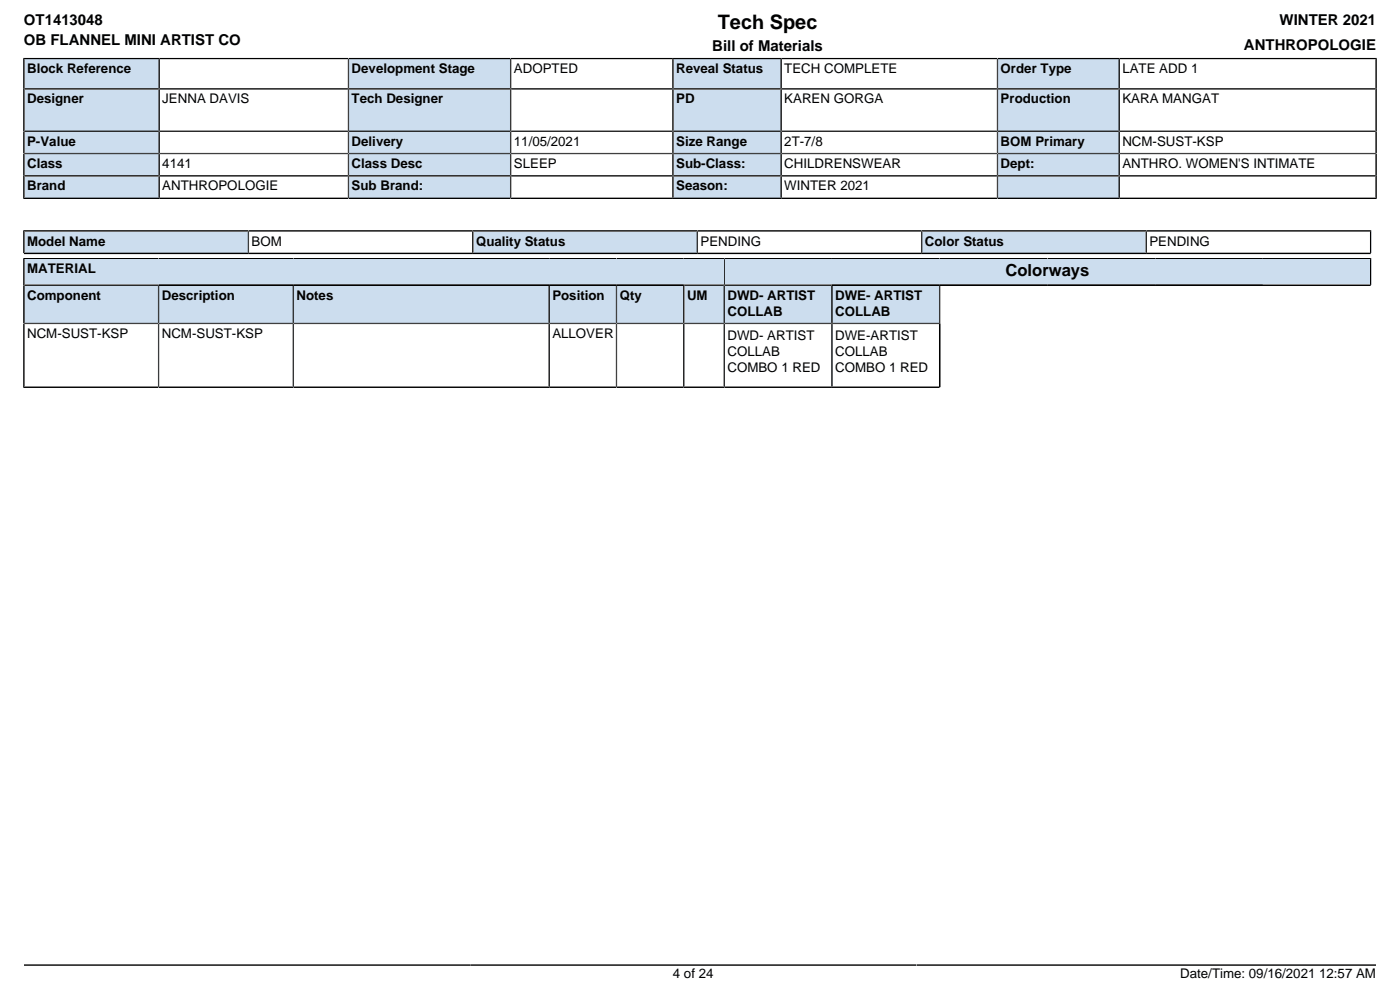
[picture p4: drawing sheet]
<svg xmlns="http://www.w3.org/2000/svg" width="297mm" height="210mm" viewBox="0 0 297 210" stroke-linecap="round" stroke-linejoin="round" font-family="sans-serif">
<defs><g id="words">
<text font-size="4.2" x="152.4" y="6.2">Tech Spec</text>
<text font-size="3.5" x="213.4" y="58.6">Colorways</text>
<g font-size="3.2">
<text x="5.1" y="5.3">OT1413048</text>
<text x="271.6" y="5.3">WINTER 2021</text>
<text x="5.1" y="9.6">OB FLANNEL MINI ARTIST CO</text>
<text x="151.2" y="10.8">Bill of Materials</text>
<text x="264.1" y="10.6">ANTHROPOLOGIE</text>
</g>
<g font-size="2.8">
<text x="5.8" y="15.5">Block Reference</text>
<text x="74.6" y="15.5">Development Stage</text>
<text x="109.1" y="15.5">ADOPTED</text>
<text x="143.5" y="15.5">Reveal Status</text>
<text x="166.5" y="15.5">TECH COMPLETE</text>
<text x="212.4" y="15.5">Order Type</text>
<text x="238.2" y="15.5">LATE ADD 1</text>
<text x="5.8" y="22">Designer</text>
<text x="34.5" y="22">JENNA DAVIS</text>
<text x="74.6" y="22">Tech Designer</text>
<text x="143.5" y="22">PD</text>
<text x="166.5" y="22">KAREN GORGA</text>
<text x="212.4" y="22">Production</text>
<text x="238.2" y="22">KARA MANGAT</text>
<text x="5.8" y="30.9">P-Value</text>
<text x="5.8" y="35.7">Class</text>
<text x="34.5" y="35.7">4141</text>
<text x="74.6" y="30.9">Delivery</text>
<text x="74.6" y="35.7">Class Desc</text>
<text x="109.1" y="30.9">11/05/2021</text>
<text x="109.1" y="35.7">SLEEP</text>
<text x="143.5" y="30.9">Size Range</text>
<text x="143.5" y="35.7">Sub-Class:</text>
<text x="166.5" y="30.9">2T-7/8</text>
<text x="166.5" y="35.7">CHILDRENSWEAR</text>
<text x="212.4" y="30.9">BOM Primary</text>
<text x="212.4" y="35.7">Dept:</text>
<text x="238.2" y="30.9">NCM-SUST-KSP</text>
<text x="238.2" y="35.7">ANTHRO. WOMEN'S INTIMATE</text>
<text x="5.8" y="40.4">Brand</text>
<text x="34.5" y="40.4">ANTHROPOLOGIE</text>
<text x="74.6" y="40.4">Sub Brand:</text>
<text x="143.5" y="40.4">Season:</text>
<text x="166.5" y="40.4">WINTER 2021</text>
<text x="5.8" y="52.1">Model Name</text>
<text x="53.4" y="52.1">BOM</text>
<text x="101" y="52.1">Quality Status</text>
<text x="148.7" y="52.1">PENDING</text>
<text x="196.3" y="52.1">Color Status</text>
<text x="244" y="52.1">PENDING</text>
<text x="5.8" y="58">MATERIAL</text>
<text x="5.8" y="63.6">Component</text>
<text x="34.3" y="63.6">Description</text>
<text x="62.9" y="63.6">Notes</text>
<text x="117.2" y="63.6">Position</text>
<text x="131.5" y="63.6">Qty</text>
<text x="145.8" y="63.6">UM</text>
<text x="154.4" y="63.6">DWD- ARTIST</text>
<text x="177.3" y="63.6">DWE- ARTIST</text>
<text x="5.8" y="71.7">NCM-SUST-KSP</text>
<text x="34.3" y="71.7">NCM-SUST-KSP</text>
<text x="117.2" y="71.7">ALLOVER</text>
<text x="154.4" y="67">COLLAB</text>
<text x="177.3" y="67">COLLAB</text>
<text x="154.4" y="72.2">DWD- ARTIST</text>
<text x="154.4" y="75.6">COLLAB</text>
<text x="177.3" y="72.2">DWE-ARTIST</text>
<text x="177.3" y="75.6">COLLAB</text>
<text x="154.4" y="79">COMBO 1 RED</text>
<text x="177.3" y="79">COMBO 1 RED</text>
<text x="142.8" y="207.6">4 of 24</text>
<text x="250.5" y="207.6">Date/Time: 09/16/2021 12:57 AM</text>
</g>
</g></defs>
<path d="M5.3 12.6h28.3v6.1h-28.3z" fill="#cde"/>
<path d="M5.1 12.3v6.6h68.9v-6.5h-69.1M33.8 12.4v6.5" fill="none" stroke="#000" stroke-width=".35"/>
<path d="M74.1 12.6h34.1v6.1h-34.1z" fill="#cde"/>
<path d="M74 12.4h68.8v6.5h-68.8zM108.4 12.4v6.5" fill="none" stroke="#000" stroke-width=".35"/>
<path d="M143 12.6h22.6v6.1h-22.6z" fill="#cde"/>
<path d="M142.8 12.4h68.9v6.5h-68.9zM165.8 12.4v6.5" fill="none" stroke="#000" stroke-width=".35"/>
<path d="M211.9 12.6h25.5v6.1h-25.5z" fill="#cde"/>
<path d="M237.6 12.4v6.5M292.1 12.3v6.6h-80.4v-6.5h80.6" fill="none" stroke="#000" stroke-width=".35"/>
<path d="M5.3 19h28.3v8.7h-28.3z" fill="#cde"/>
<path d="M5.1 18.9h68.9v8.9h-68.9zM33.8 18.9v8.9" fill="none" stroke="#000" stroke-width=".35"/>
<path d="M74.1 19h34.1v8.7h-34.1z" fill="#cde"/>
<path d="M74 18.9h68.8v8.9h-68.8zM108.4 18.9v8.9" fill="none" stroke="#000" stroke-width=".35"/>
<path d="M143 19h22.6v8.7h-22.6z" fill="#cde"/>
<path d="M142.8 18.9h68.9v8.9h-68.9zM165.8 18.9v8.9" fill="none" stroke="#000" stroke-width=".35"/>
<path d="M211.9 19h25.5v8.7h-25.5z" fill="#cde"/>
<path d="M211.7 18.9h80.4v8.9h-80.4zM237.6 18.9v8.9" fill="none" stroke="#000" stroke-width=".35"/>
<path d="M5.3 28h28.3v4.4h-28.3z" fill="#cde"/>
<path d="M5.1 27.8h68.9v4.8h-68.9zM33.8 27.8v4.8" fill="none" stroke="#000" stroke-width=".35"/>
<path d="M74.1 28h34.1v4.4h-34.1z" fill="#cde"/>
<path d="M74 27.8h68.8v4.8h-68.8zM108.4 27.8v4.8" fill="none" stroke="#000" stroke-width=".35"/>
<path d="M143 28h22.6v4.4h-22.6z" fill="#cde"/>
<path d="M142.8 27.8h68.9v4.8h-68.9zM165.8 27.8v4.8" fill="none" stroke="#000" stroke-width=".35"/>
<path d="M211.9 28h25.5v4.4h-25.5z" fill="#cde"/>
<path d="M211.7 27.8h80.4v4.8h-80.4zM237.6 27.8v4.8" fill="none" stroke="#000" stroke-width=".35"/>
<path d="M5.3 32.8h28.3v4.3h-28.3z" fill="#cde"/>
<path d="M5.1 32.6h68.9v4.7h-68.9zM33.8 32.6v4.7" fill="none" stroke="#000" stroke-width=".35"/>
<path d="M74.1 32.8h34.1v4.3h-34.1z" fill="#cde"/>
<path d="M74 32.6h68.8v4.7h-68.8zM108.4 32.6v4.7" fill="none" stroke="#000" stroke-width=".35"/>
<path d="M143 32.8h22.6v4.3h-22.6z" fill="#cde"/>
<path d="M142.8 32.6h68.9v4.7h-68.9zM165.8 32.6v4.7" fill="none" stroke="#000" stroke-width=".35"/>
<path d="M211.9 32.8h25.5v4.3h-25.5z" fill="#cde"/>
<path d="M211.7 32.6h80.4v4.7h-80.4zM237.6 32.6v4.7" fill="none" stroke="#000" stroke-width=".35"/>
<path d="M5.3 37.5h28.3v4.4h-28.3z" fill="#cde"/>
<path d="M33.8 37.3v4.8M4.9 42.1h69.1v-4.8h-68.9v4.9" fill="none" stroke="#000" stroke-width=".35"/>
<path d="M74.1 37.5h34.1v4.4h-34.1z" fill="#cde"/>
<path d="M74 37.3h68.8v4.8h-68.8zM108.4 37.3v4.8" fill="none" stroke="#000" stroke-width=".35"/>
<path d="M143 37.5h22.6v4.4h-22.6z" fill="#cde"/>
<path d="M142.8 37.3h68.9v4.8h-68.9zM165.8 37.3v4.8" fill="none" stroke="#000" stroke-width=".35"/>
<path d="M211.9 37.5h25.5v4.4h-25.5z" fill="#cde"/>
<path d="M237.6 37.3v4.8M292.3 42.1h-80.6v-4.8h80.4v4.9" fill="none" stroke="#000" stroke-width=".35"/>
<path d="M5.3 49.2h47.2v4.4h-47.2z" fill="#cde"/>
<path d="M5.1 48.8v4.9h95.3v-4.7h-95.5M52.7 49v4.7" fill="none" stroke="#000" stroke-width=".35"/>
<path d="M100.5 49.2h47.3v4.4h-47.3z" fill="#cde"/>
<path d="M100.4 49h95.3v4.7h-95.3zM148 49v4.7" fill="none" stroke="#000" stroke-width=".35"/>
<path d="M195.8 49.2h47.3v4.4h-47.3z" fill="#cde"/>
<path d="M5.1 54.7v5.8h148.6v-5.6h-148.8M243.3 49v4.7M291 48.8v4.9h-285.9M291.1 49h-95.4v4.7" fill="none" stroke="#000" stroke-width=".35"/>
<path d="M5.3 55.1h148.3v5.2h-148.3z" fill="#cde"/>
<path d="M290.9 54.7v5.8h-137.2v-5.6h137.4" fill="none" stroke="#000" stroke-width=".35"/>
<g fill="#cde">
<path d="M153.9 55.1h136.9v5.2h-136.9z"/>
<path d="M5.3 60.7h28.2v7.7h-28.2z"/>
</g>
<path d="M5.1 60.5h28.6v8.1h-28.6z" fill="none" stroke="#000" stroke-width=".35"/>
<path d="M33.8 60.7h28.3v7.7h-28.3z" fill="#cde"/>
<path d="M33.7 60.5h28.6v8.1h-28.6z" fill="none" stroke="#000" stroke-width=".35"/>
<path d="M62.4 60.7h54v7.7h-54z" fill="#cde"/>
<path d="M62.3 60.5h54.3v8.1h-54.3z" fill="none" stroke="#000" stroke-width=".35"/>
<path d="M116.7 60.7h14v7.7h-14z" fill="#cde"/>
<path d="M116.6 60.5h14.3v8.1h-14.3z" fill="none" stroke="#000" stroke-width=".35"/>
<path d="M131 60.7h14v7.7h-14z" fill="#cde"/>
<path d="M130.9 60.5h14.3v8.1h-14.3z" fill="none" stroke="#000" stroke-width=".35"/>
<path d="M145.3 60.7h8.3v7.7h-8.3z" fill="#cde"/>
<path d="M145.2 60.5h8.5v8.1h-8.5z" fill="none" stroke="#000" stroke-width=".35"/>
<path d="M153.9 60.7h22.5v7.7h-22.5z" fill="#cde"/>
<path d="M153.7 60.5h22.9v8.1h-22.9z" fill="none" stroke="#000" stroke-width=".35"/>
<path d="M176.8 60.7h22.5v7.7h-22.5z" fill="#cde"/>
<path d="M33.7 68.6v13.5M62.3 68.6v13.5M116.6 68.6v13.5M130.9 68.6v13.5M145.2 68.6v13.5M153.7 68.6v13.5M199.5 68.6h-194.4v13.7M199.5 60.5v21.6h-194.6M290.9 60.5h-114.3v21.6M5.1 204.7h287" fill="none" stroke="#000" stroke-width=".35"/>
<use href="#words"/>
</svg>
